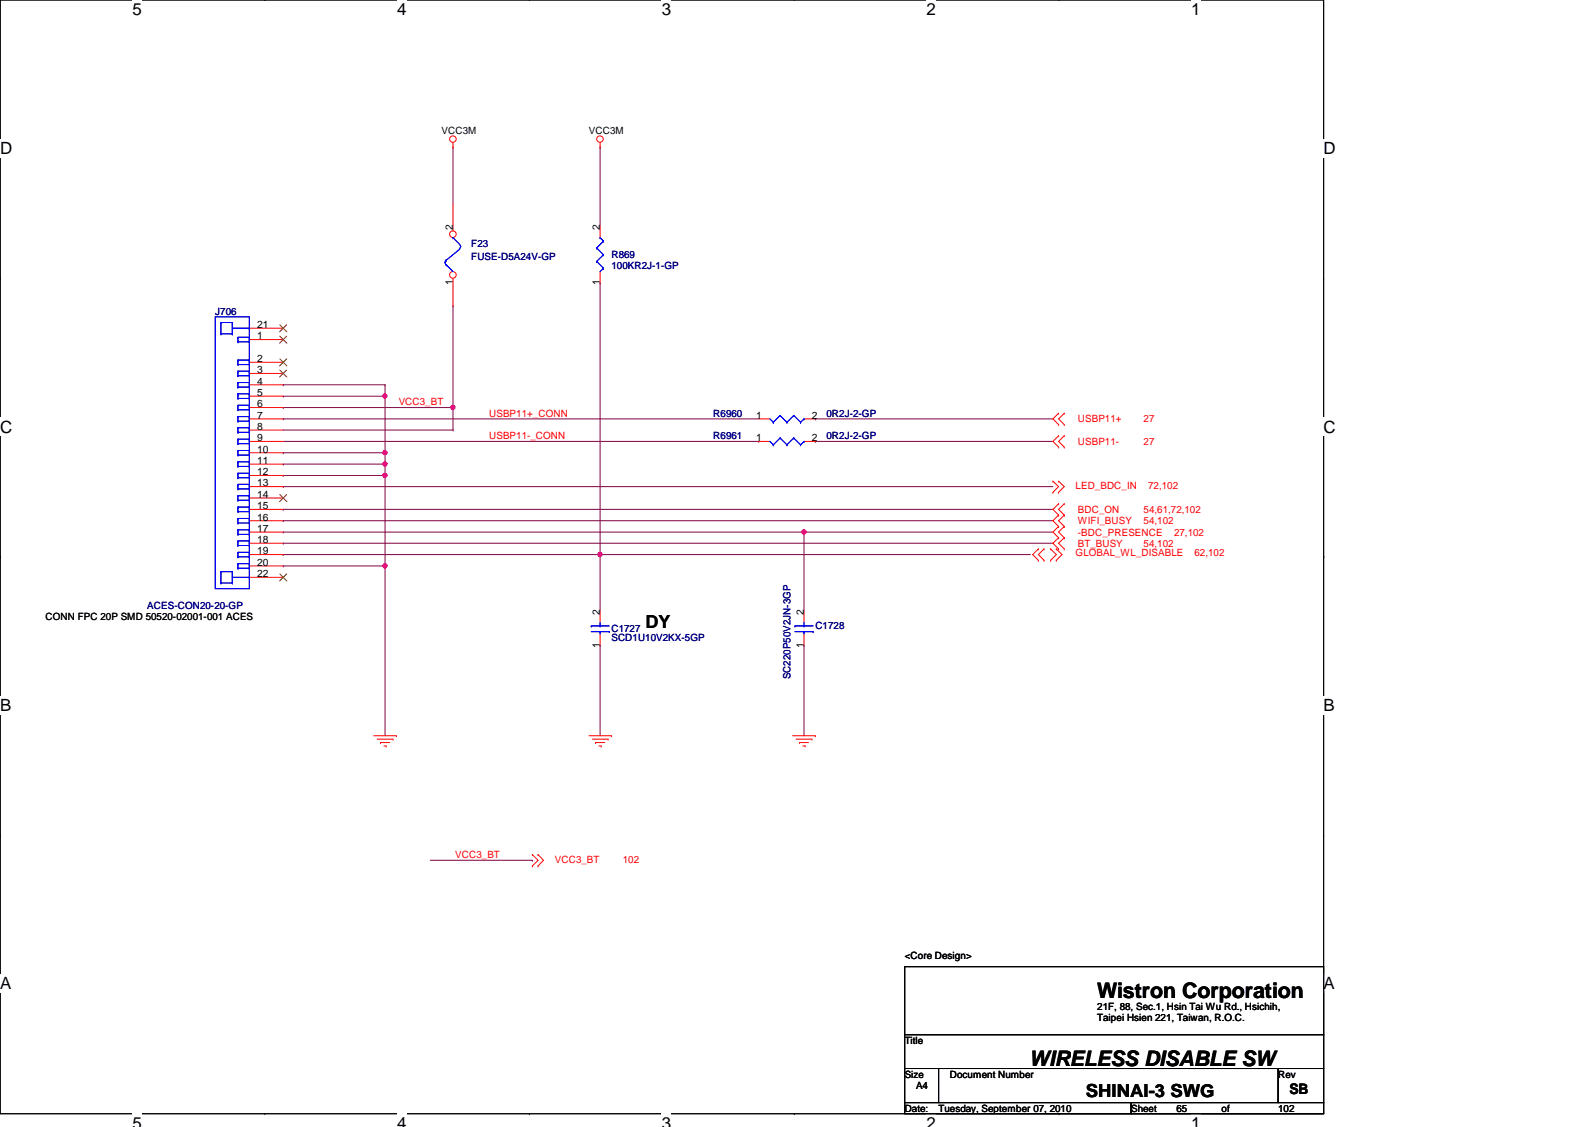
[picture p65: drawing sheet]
<svg xmlns="http://www.w3.org/2000/svg" width="297mm" height="210mm" viewBox="0 0 297 210" stroke-linecap="round" stroke-linejoin="round" font-family="sans-serif">
<defs><g id="words">
<g font-size="4">
<text x="204.3" y="185.8">Wistron Corporation</text>
<text x="191.7" y="198.5">WIRELESS DISABLE SW</text>
</g>
<g font-size="3.3">
<text x="120.2" y="117">DY</text>
<text x="202.2" y="204.3">SHINAI-3 SWG</text>
</g>
<g font-size="3.1">
<text x="24.7" y="2.8">5</text>
<text x="74" y="2.8">4</text>
<text x="123.2" y="2.8">3</text>
<text x="172.5" y="2.8">2</text>
<text x="221.8" y="2.8">1</text>
<text x="0" y="28.7">D</text>
<text x="246.5" y="28.7">D</text>
<text x="0" y="80.6">C</text>
<text x="246.5" y="80.6">C</text>
<text x="0" y="132.4">B</text>
<text x="246.5" y="132.4">B</text>
<text x="0" y="184.3">A</text>
<text x="246.5" y="184.3">A</text>
<text x="24.7" y="210.2">5</text>
<text x="74" y="210.2">4</text>
<text x="123.2" y="210.2">3</text>
<text x="172.5" y="210.2">2</text>
<text x="221.8" y="210.2">1</text>
</g>
<text font-size="2.7" x="240.2" y="203.7">SB</text>
<g font-size="1.9">
<text x="82.3" y="24.9">VCC3M</text>
<text x="109.7" y="24.9">VCC3M</text>
<text x="84.3" y="42.8" transform="rotate(-90 84.3 42.8)">2</text>
<text x="111.7" y="42.8" transform="rotate(-90 111.7 42.8)">2</text>
<text x="84.3" y="53.1" transform="rotate(-90 84.3 53.1)">1</text>
<text x="111.7" y="53.1" transform="rotate(-90 111.7 53.1)">1</text>
<text x="47.9" y="63.2">1</text>
<text x="47.9" y="61.1">21</text>
<text x="47.9" y="67.4">2</text>
<text x="47.9" y="69.5">3</text>
<text x="47.9" y="71.6">4</text>
<text x="47.9" y="73.7">5</text>
<text x="47.9" y="75.9">6</text>
<text x="47.9" y="78">7</text>
<text x="140.8" y="78">1</text>
<text x="151.2" y="78">2</text>
<text x="47.9" y="80.1">8</text>
<text x="47.9" y="82.2">9</text>
<text x="140.8" y="82.2">1</text>
<text x="151.2" y="82.2">2</text>
<text x="47.9" y="84.3">10</text>
<text x="47.9" y="86.4">11</text>
<text x="47.9" y="88.5">12</text>
<text x="47.9" y="90.6">13</text>
<text x="47.9" y="92.7">14</text>
<text x="47.9" y="94.8">15</text>
<text x="47.9" y="96.9">16</text>
<text x="47.9" y="99.1">17</text>
<text x="47.9" y="101.1">18</text>
<text x="47.9" y="103.3">19</text>
<text x="47.9" y="105.4">20</text>
<text x="47.9" y="107.5">22</text>
<text x="8.5" y="115.5">CONN FPC 20P SMD 50520-02001-001 ACES</text>
<text x="111.7" y="114.5" transform="rotate(-90 111.7 114.5)">2</text>
<text x="149.7" y="114.5" transform="rotate(-90 149.7 114.5)">2</text>
<text x="111.7" y="120.6" transform="rotate(-90 111.7 120.6)">1</text>
<text x="149.7" y="120.6" transform="rotate(-90 149.7 120.6)">1</text>
<text x="168.5" y="178.6">&lt;Core Design&gt;</text>
<text x="204.3" y="188">21F, 88, Sec.1, Hsin Tai Wu Rd., Hsichih,</text>
<text x="204.3" y="190.2">Taipei Hsien 221, Taiwan, R.O.C.</text>
<text x="168.5" y="194.4">Title</text>
<text x="168.5" y="200.7">Size</text>
<text x="170.6" y="202.8">A4</text>
<text x="176.9" y="200.7">Document Number</text>
<text x="238" y="200.7">Rev</text>
<text x="168.5" y="207.1">Date:</text>
<text x="174.8" y="207.1">Tuesday, September 07, 2010</text>
<text x="210.6" y="207.1">Sheet</text>
<text x="219.1" y="207.1">65</text>
<text x="227.5" y="207.1">of</text>
<text x="238" y="207.1">102</text>
</g>
<g font-size="1.9" fill="#000080">
<text x="87.8" y="46">F23</text>
<text x="87.8" y="48.5">FUSE-D5A24V-GP</text>
<text x="113.9" y="48.1">R869</text>
<text x="113.9" y="50.2">100KR2J-1-GP</text>
<text x="40.1" y="58.6">J706</text>
<text x="132.8" y="77.6">R6960</text>
<text x="153.9" y="77.6">0R2J-2-GP</text>
<text x="132.8" y="81.8">R6961</text>
<text x="153.9" y="81.8">0R2J-2-GP</text>
<text x="27.4" y="113.4">ACES-CON20-20-GP</text>
<text x="113.9" y="117.6">C1727</text>
<text x="113.9" y="119.3">SCD1U10V2KX-5GP</text>
<text x="151.8" y="117.2">C1728</text>
<text x="147.2" y="126.5" transform="rotate(-90 147.2 126.5)">SC220P50V2JN-3GP</text>
</g>
<g font-size="1.9" fill="#f00">
<text x="74.2" y="75.5">VCC3_BT</text>
<text x="91.1" y="77.6">USBP11+_CONN</text>
<text x="91.1" y="81.8">USBP11-_CONN</text>
<text x="200.7" y="82.8">USBP11-</text>
<text x="200.7" y="78.7">USBP11+</text>
<text x="213" y="82.8">27</text>
<text x="213" y="78.7">27</text>
<text x="200.3" y="91.1">LED_BDC_IN</text>
<text x="200.7" y="95.5">BDC_ON</text>
<text x="213" y="95.5">54,61,72,102</text>
<text x="213.8" y="91.1">72,102</text>
<text x="200.7" y="101.9">BT_BUSY</text>
<text x="200.7" y="99.7">-BDC_PRESENCE</text>
<text x="200.7" y="97.6">WIFI_BUSY</text>
<text x="213" y="97.6">54,102</text>
<text x="213" y="101.9">54,102</text>
<text x="218.6" y="99.7">27,102</text>
<text x="200.3" y="103.5">GLOBAL_WL_DISABLE</text>
<text x="222.5" y="103.5">62,102</text>
<text x="84.8" y="159.8">VCC3_BT</text>
<text x="103.3" y="160.7">VCC3_BT</text>
<text x="116" y="160.7">102</text>
</g>
</g></defs>
<path d="M0 0h246.5v207.4h-246.5z" fill="none" stroke="#000" stroke-width=".19"/>
<g fill="#fff">
<path d="M24.7 0h1.7v3.5h-1.7z"/>
<path d="M24.7 207.4h1.7v2.5h-1.7z"/>
</g>
<path d="M49.3 0h.1M49.3 207.4h.1" fill="none" stroke="#000" stroke-width=".19"/>
<g fill="#fff">
<path d="M74 0h1.7v3.5h-1.7z"/>
<path d="M74 207.4h1.7v2.5h-1.7z"/>
</g>
<path d="M98.6 0h.1M98.6 207.4h.1" fill="none" stroke="#000" stroke-width=".19"/>
<g fill="#fff">
<path d="M123.2 0h1.8v3.5h-1.8z"/>
<path d="M123.2 207.4h1.8v2.5h-1.8z"/>
</g>
<path d="M147.9 0h.1M147.9 207.4h.1" fill="none" stroke="#000" stroke-width=".19"/>
<g fill="#fff">
<path d="M172.5 0h1.8v3.5h-1.8z"/>
<path d="M172.5 207.4h1.8v2.5h-1.8z"/>
</g>
<path d="M197.2 0h.1M197.2 207.4h.1" fill="none" stroke="#000" stroke-width=".19"/>
<g fill="#fff">
<path d="M221.8 0h1.8v3.5h-1.8z"/>
<path d="M221.8 207.4h1.8v2.5h-1.8z"/>
<path d="M0 25.9h2.3v3.5h-2.3z"/>
<path d="M246.5 25.9h2.2v3.5h-2.2z"/>
<path d="M0 77.8h2.3v3.4h-2.3z"/>
<path d="M246.5 77.8h2.2v3.4h-2.2z"/>
</g>
<path d="M0 51.9h.1M246.5 51.9h.1" fill="none" stroke="#000" stroke-width=".19"/>
<g fill="#fff">
<path d="M0 129.6h2.1v3.5h-2.1z"/>
<path d="M246.5 129.6h2.1v3.5h-2.1z"/>
</g>
<path d="M0 103.7h.1M246.5 103.7h.1" fill="none" stroke="#000" stroke-width=".19"/>
<g fill="#fff">
<path d="M0 181.5h2.1v3.5h-2.1z"/>
<path d="M246.5 181.5h2.1v3.5h-2.1z"/>
</g>
<path d="M0 155.6h.1M246.5 155.6h.1" fill="none" stroke="#000" stroke-width=".19"/>
<path d="M111.8 103.3h.1M111.8 103.3h80.1" fill="none" stroke="#800040" stroke-width=".19"/>
<circle cx="111.7" cy="103.3" r=".4" fill="#f0f"/>
<circle cx="111.7" cy="103.3" r=".4" fill="none" stroke="#f0f" stroke-width=".19"/>
<path d="M52.7 71.7h.1M52.7 73.8h.1M52.7 71.7h19M52.7 73.8h19M71.7 71.7h.1M71.7 73.8h.1M71.7 71.7v12.6" fill="none" stroke="#800040" stroke-width=".19"/>
<circle cx="71.7" cy="73.8" r=".4" fill="#f0f"/>
<circle cx="71.7" cy="73.8" r=".4" fill="none" stroke="#f0f" stroke-width=".19"/>
<path d="M52.7 84.3h.1M52.7 84.3h19M71.7 84.3h.1M71.7 84.3v2.1" fill="none" stroke="#800040" stroke-width=".19"/>
<circle cx="71.7" cy="84.3" r=".4" fill="#f0f"/>
<circle cx="71.7" cy="84.3" r=".4" fill="none" stroke="#f0f" stroke-width=".19"/>
<path d="M52.7 86.4h.1M52.7 86.4h19M71.7 86.4h.1M71.7 86.4v2.2" fill="none" stroke="#800040" stroke-width=".19"/>
<circle cx="71.7" cy="86.4" r=".4" fill="#f0f"/>
<circle cx="71.7" cy="86.4" r=".4" fill="none" stroke="#f0f" stroke-width=".19"/>
<path d="M52.7 88.6h.1M52.7 88.6h19M71.7 105.4h.1M71.7 105.4v31.6" fill="none" stroke="#800040" stroke-width=".19"/>
<circle cx="71.7" cy="105.4" r=".4" fill="#f0f"/>
<circle cx="71.7" cy="105.4" r=".4" fill="none" stroke="#f0f" stroke-width=".19"/>
<path d="M149.7 99.1h.1M149.7 99.1h46.4M52.7 105.4h.1M52.7 101.2h.1M52.7 105.4h19M52.7 101.2h143.4" fill="none" stroke="#800040" stroke-width=".19"/>
<circle cx="149.7" cy="99.1" r=".4" fill="#f0f"/>
<circle cx="149.7" cy="99.1" r=".4" fill="none" stroke="#f0f" stroke-width=".19"/>
<path d="M52.7 75.9h.1M52.7 75.9h31.7M52.7 97h.1M52.7 94.9h.1M52.7 97h143.4M52.7 94.9h143.4" fill="none" stroke="#800040" stroke-width=".19"/>
<circle cx="84.3" cy="75.9" r=".4" fill="#f0f"/>
<circle cx="84.3" cy="75.9" r=".4" fill="none" stroke="#f0f" stroke-width=".19"/>
<g fill="none" stroke="#800040" stroke-width=".19">
<path d="M84.4 27.4h.1M84.4 27.4v10.5M111.8 27.4h.1M111.8 27.4v14.8M84.4 56.9h.1M84.4 56.9v19M111.8 52.7h.1M111.8 52.7v61.1M52.7 90.6h.1M52.7 90.6h143.4M71.7 88.6h.1M71.7 88.6v16.8"/>
<path d="M52.7 103.3h.1M52.7 103.3h59.1M111.8 103.3h.1M111.8 120.2h.1M111.8 120.2v16.8"/>
</g>
<circle cx="71.7" cy="88.5" r=".4" fill="#f0f"/>
<circle cx="71.7" cy="88.5" r=".4" fill="none" stroke="#f0f" stroke-width=".19"/>
<g fill="none" stroke="#800040" stroke-width=".19">
<path d="M52.7 78h.1M52.7 78h88.6M84.4 75.9h.1M84.4 75.9v4.2M151.8 78h.1M151.8 78h44.3M52.7 99.1h.1M52.7 82.2h88.6M52.7 99.1h97M52.7 80.1h31.7M84.4 80.1h.1M141.3 82.2h.1"/>
<path d="M149.7 99.1h.1M149.7 99.1v14.7M151.8 82.2h.1M151.8 82.2h44.3M149.7 120.2h.1M149.7 120.2v16.8M80.1 160.2h19M99.1 160.2h.1"/>
</g>
<g fill="none" stroke="#f00" stroke-width=".19">
<path d="M84.4 27.4h.1M84.4 26.5v.9M111.8 27.4h.1M111.8 26.5v.9M111.8 42.2v2.1M111.8 50.6v2.1M197.1 77h.1M197.1 79.1h.1M197.1 77l-1 1 1 1.1M198.2 79.1h.1M198.2 77h.1M198.2 77l-1.1 1 1.1 1.1"/>
<path d="M141.3 82.2h2.1M149.7 82.2h2.1M196.1 91.7h.1M196.1 89.6h.1M196.1 89.6l1 1-1 1.1M197.1 98h.1M197.1 95.9h.1M197.1 93.8h.1M197.1 81.2h.1M197.1 83.3h.1M197.1 91.7h.1M197.1 89.6h.1"/>
<path d="M197.1 98l-1 1.1 1 1.1M197.1 95.9l-1 1.1 1 1M197.1 93.8l-1 1.1 1 1M197.1 81.2l-1 1 1 1.1M197.1 89.6l1.1 1-1.1 1.1M198.2 98h.1M198.2 95.9h.1M198.2 93.8h.1M198.2 83.3h.1M198.2 81.2h.1M198.2 98l-1.1 1.1 1.1 1.1M198.2 95.9l-1.1 1.1 1.1 1"/>
<path d="M198.2 93.8l-1.1 1.1 1.1 1M198.2 81.2l-1.1 1 1.1 1.1M193.4 102.2h.1M193.4 104.4h.1M193.4 102.2l-1.1 1.1 1.1 1.1M194.4 104.4h.1M194.4 102.2h.1M194.4 102.2l-1 1.1 1 1.1M195.7 102.2h.1M195.7 104.4h.1M195.7 102.2l1 1.1-1 1.1M196.7 102.2h.1"/>
<path d="M196.7 104.4h.1M196.7 102.2l1.1 1.1-1.1 1.1M197.1 100.2h.1M197.1 102.2h.1M197.1 100.2l-1 1 1 1M198.2 102.2h.1M198.2 100.2h.1M198.2 100.2l-1.1 1 1.1 1M69.6 137h4.2M70.2 137.7h3M70.9 138.3h.1M70.9 138.3h1.7"/>
<path d="M71.5 138.9h.4M71.9 138.9h.1M73.2 137.7h.1M73.8 137h.1M109.7 137h4.2M110.3 137.7h2.9M110.9 138.3h.1M110.9 138.3h1.7M111.5 138.9h.5M112 138.9h.1M113.2 137.7h.1M113.9 137h.1"/>
<path d="M147.6 137h4.2M148.2 137.7h3M148.9 138.3h.1M148.9 138.3h1.7M149.5 138.9h.4M149.9 138.9h.1M151.2 137.7h.1M151.8 137h.1M99.1 159.2h.1M99.1 159.2l1.1 1-1.1 1.1M100.2 159.2h.1M100.2 159.2l1 1-1 1.1"/>
<path d="M99.1 161.3h.1M100.2 161.3h.1"/>
<circle cx="84.4" cy="25.9" r=".61"/>
<circle cx="111.7" cy="25.9" r=".61"/>
</g>
<path d="M168.5 180h78v12.7h-78zM168.5 192.7h78v6.3h-78zM168.5 199h6.3v6.4h-6.3zM174.8 199h63.2v6.4h-63.2zM238 199h8.5v6.4h-8.5zM168.5 205.4h42.1v2h-42.1zM210.6 205.4h35.9v2h-35.9z" fill="none" stroke="#000" stroke-width=".19"/>
<g fill="none" stroke="#00f" stroke-width=".19">
<path d="M111.1 48.7h.1M111.1 46.2h.1M111.1 48.7l1.3 1.3M111.1 46.2l1.3 1.3M111.8 44.3h.1M111.8 44.3l.6 .6M112.4 50h.1M112.4 47.5h.1M112.4 44.9h.1M112.4 50l-.6 .6M112.4 47.5l-1.3 1.2M112.4 44.9l-1.3 1.3"/>
<path d="M143.4 82.2l.6 .6M144 82.8h.1M145.3 81.6h.1M145.3 81.6l-1.3 1.2M145.3 81.6l1.3 1.2M146.6 82.8h.1M147.8 81.6h.1M147.8 81.6l-1.2 1.2M147.8 81.6l1.3 1.2M149.1 82.8h.1M149.7 82.2h.1M149.7 82.2l-.6 .6"/>
</g>
<circle cx="84.3" cy="51.2" r=".62" fill="#fff"/>
<g fill="none" stroke="#f00" stroke-width=".19">
<path d="M84.4 51.9v5"/>
<circle cx="84.3" cy="51.2" r=".62"/>
</g>
<circle cx="84.3" cy="43.6" r=".62" fill="#fff"/>
<g fill="none" stroke="#f00" stroke-width=".19">
<path d="M84.4 37.9v5.1M46.4 78h6.3M46.4 63.2h6.3M46.4 67.5h6.3M46.4 69.6h6.3M46.4 71.7h6.3M46.4 73.8h6.3M46.4 75.9h6.3M46.4 61.1h6.3M141.3 78h2.1M149.7 78h2.1M46.4 80.1h6.3"/>
<path d="M46.4 82.2h6.3M46.4 84.3h6.3M46.4 86.4h6.3M46.4 88.6h6.3M46.4 90.6h6.3M46.4 92.8h6.3M46.4 94.9h6.3M46.4 97h6.3M46.4 99.1h6.3M46.4 101.2h6.3M46.4 103.3h6.3M46.4 105.4h6.3"/>
<path d="M46.4 107.5h6.3M111.8 113.8v2.2M111.8 118.1v2.1M149.7 113.8v2.2M149.7 118.1v2.1"/>
<circle cx="84.3" cy="43.6" r=".62"/>
</g>
<g fill="none" stroke="#00f" stroke-width=".19">
<path d="M40.1 59h6.3v50.6h-6.3zM83.1 48.4a.67 .67 0 0 0 0 .9M83.1 49.3h.1M83.1 48.5h.1M83.1 49.3l1.3 1.3M84.4 44.3h.1M84.4 44.3l1.2 1.3M85.6 45.6l.2 .3-.2 .4M85.6 46.4l-2.5 2.1M41.1 62.2h.1M41.1 60.1h.1M41.1 60.1h2.2"/>
<path d="M41.1 62.2h2.2M41.1 60.1v2.1M43.3 60.1h.1M43.3 62.2h.1M43.3 60.1v2.1M43.3 61.1h3.1M44.3 63.7h.1M44.3 62.8h.1M44.3 67.9h.1M44.3 67.1h.1M44.3 70h.1M44.3 69.1h.1"/>
<path d="M44.3 72.1h.1M44.3 71.2h.1M44.3 74.2h.1M44.3 73.4h.1M44.3 76.3h.1M44.3 75.5h.1M44.3 78.4h.1M44.3 77.6h.1M44.3 79.7h.1M44.3 62.8h2.1M44.3 63.7h2.1M44.3 62.8v.9"/>
<path d="M44.3 67.1v.8M44.3 69.1v.9M44.3 71.2v.9M44.3 73.4v.8M44.3 75.5v.8M44.3 77.6v.8M44.3 79.7v.8M44.3 67.1h2.1M44.3 67.9h2.1M44.3 69.1h2.1M44.3 70h2.1M44.3 71.2h2.1"/>
<path d="M44.3 72.1h2.1M44.3 73.4h2.1M44.3 74.2h2.1M44.3 75.5h2.1M44.3 76.3h2.1M44.3 77.6h2.1M44.3 78.4h2.1M44.3 79.7h2.1M46.4 62.8h.1M46.4 63.7h.1M46.4 67.1h.1M46.4 67.9h.1"/>
<path d="M46.4 69.1h.1M46.4 70h.1M46.4 71.2h.1M46.4 72.1h.1M46.4 73.4h.1M46.4 74.2h.1M46.4 75.5h.1M46.4 76.3h.1M46.4 77.6h.1M46.4 78.4h.1M46.4 79.7h.1M46.4 61.1h.1"/>
<path d="M46.4 62.8v.9M46.4 67.1v.8M46.4 69.1v.9M46.4 71.2v.9M46.4 73.4v.8M46.4 75.5v.8M46.4 77.6v.8M46.4 79.7v.8M143.4 78l.6 .7M144 78.7h.1M145.3 77.4h.1M145.3 77.4l-1.3 1.3"/>
<path d="M145.3 77.4l1.3 1.3M146.6 78.7h.1M147.8 77.4h.1M147.8 77.4l-1.2 1.3M147.8 77.4l1.3 1.3M149.1 78.7h.1M149.7 78h.1M149.7 78l-.6 .7M44.3 80.5h.1M44.3 82.6h.1M44.3 81.8h.1M44.3 84.8h.1"/>
<path d="M44.3 83.9h.1M44.3 86.9h.1M44.3 86h.1M44.3 89h.1M44.3 88.1h.1M44.3 91.1h.1M44.3 90.2h.1M44.3 93.2h.1M44.3 92.3h.1M44.3 95.3h.1M44.3 94.4h.1M44.3 98.7h.1"/>
<path d="M44.3 99.5h.1M44.3 96.6h.1M44.3 97.4h.1M44.3 81.8v.8M44.3 83.9v.9M44.3 86v.9M44.3 88.1v.9M44.3 90.2v.9M44.3 92.3v.9M44.3 94.4v.9M44.3 96.6v.8M44.3 98.7v.8"/>
<path d="M44.3 80.5h2.1M44.3 81.8h2.1M44.3 82.6h2.1M44.3 83.9h2.1M44.3 84.8h2.1M44.3 86h2.1M44.3 86.9h2.1M44.3 88.1h2.1M44.3 89h2.1M44.3 90.2h2.1M44.3 91.1h2.1M44.3 92.3h2.1"/>
<path d="M44.3 93.2h2.1M44.3 94.4h2.1M44.3 95.3h2.1M44.3 99.5h2.1M44.3 98.7h2.1M44.3 97.4h2.1M44.3 96.6h2.1M46.4 80.5h.1M46.4 81.8h.1M46.4 82.6h.1M46.4 83.9h.1M46.4 84.8h.1"/>
<path d="M46.4 86h.1M46.4 86.9h.1M46.4 88.1h.1M46.4 89h.1M46.4 90.2h.1M46.4 91.1h.1M46.4 92.3h.1M46.4 93.2h.1M46.4 94.4h.1M46.4 95.3h.1M46.4 99.5h.1M46.4 98.7h.1"/>
<path d="M46.4 97.4h.1M46.4 96.6h.1M46.4 81.8v.8M46.4 83.9v.9M46.4 86v.9M46.4 88.1v.9M46.4 90.2v.9M46.4 92.3v.9M46.4 94.4v.9M46.4 96.6v.8M46.4 98.7v.8M41.1 108.6h.1"/>
<path d="M41.1 106.5h.1M41.1 106.5v2.1M41.1 106.5h2.2M41.1 108.6h2.2M43.3 106.5h.1M43.3 108.6h.1M43.3 106.5v2.1M43.3 107.5h3.1M44.3 100.8h.1M44.3 101.6h.1M44.3 105h.1M44.3 105.8h.1"/>
<path d="M44.3 102.9h.1M44.3 103.7h.1M44.3 100.8v.8M44.3 102.9v.8M44.3 105v.8M44.3 101.6h2.1M44.3 100.8h2.1M44.3 105.8h2.1M44.3 105h2.1M44.3 103.7h2.1M44.3 102.9h2.1M46.4 101.6h.1"/>
<path d="M46.4 100.8h.1M46.4 105.8h.1M46.4 105h.1M46.4 103.7h.1M46.4 102.9h.1M46.4 107.5h.1M46.4 100.8v.8M46.4 102.9v.8M46.4 105v.8M110.1 116.6h.1M110.1 117.6h3.3M110.1 116.6h3.3"/>
<path d="M111.8 117.6h.1M111.8 116.6h.1M111.8 116v.6M111.8 117.6v.5M113.4 117.6h.1M148 116.6h.1M148 117.6h3.4M148 116.6h3.4M149.7 117.6h.1M149.7 116.6h.1M149.7 116v.6M149.7 117.6v.5"/>
<path d="M151.4 117.6h.1"/>
</g>
<path d="M52.1 62.6l1.3 1.3M52.1 66.8l1.3 1.4M52.1 68.9l1.3 1.3M52.1 60.5l1.3 1.3M53.4 62.6l-1.3 1.3M53.4 66.8l-1.3 1.4M53.4 68.9l-1.3 1.3M53.4 60.5l-1.3 1.3M52.1 92.1l1.3 1.3M53.4 92.1l-1.3 1.3M52.1 106.9l1.3 1.3M53.4 106.9l-1.3 1.3" fill="none" stroke="#804000" stroke-width=".19"/>
<circle cx="111.7" cy="103.3" r=".4" fill="#f0f"/>
<circle cx="111.7" cy="103.3" r=".4" fill="none" stroke="#f0f" stroke-width=".19"/>
<circle cx="71.7" cy="73.8" r=".4" fill="#f0f"/>
<circle cx="71.7" cy="73.8" r=".4" fill="none" stroke="#f0f" stroke-width=".19"/>
<circle cx="71.7" cy="84.3" r=".4" fill="#f0f"/>
<circle cx="71.7" cy="84.3" r=".4" fill="none" stroke="#f0f" stroke-width=".19"/>
<circle cx="71.7" cy="86.4" r=".4" fill="#f0f"/>
<circle cx="71.7" cy="86.4" r=".4" fill="none" stroke="#f0f" stroke-width=".19"/>
<circle cx="71.7" cy="105.4" r=".4" fill="#f0f"/>
<circle cx="71.7" cy="105.4" r=".4" fill="none" stroke="#f0f" stroke-width=".19"/>
<circle cx="149.7" cy="99.1" r=".4" fill="#f0f"/>
<circle cx="149.7" cy="99.1" r=".4" fill="none" stroke="#f0f" stroke-width=".19"/>
<circle cx="84.3" cy="75.9" r=".4" fill="#f0f"/>
<circle cx="84.3" cy="75.9" r=".4" fill="none" stroke="#f0f" stroke-width=".19"/>
<circle cx="71.7" cy="88.5" r=".4" fill="#f0f"/>
<circle cx="71.7" cy="88.5" r=".4" fill="none" stroke="#f0f" stroke-width=".19"/>
<use href="#words"/>
</svg>
